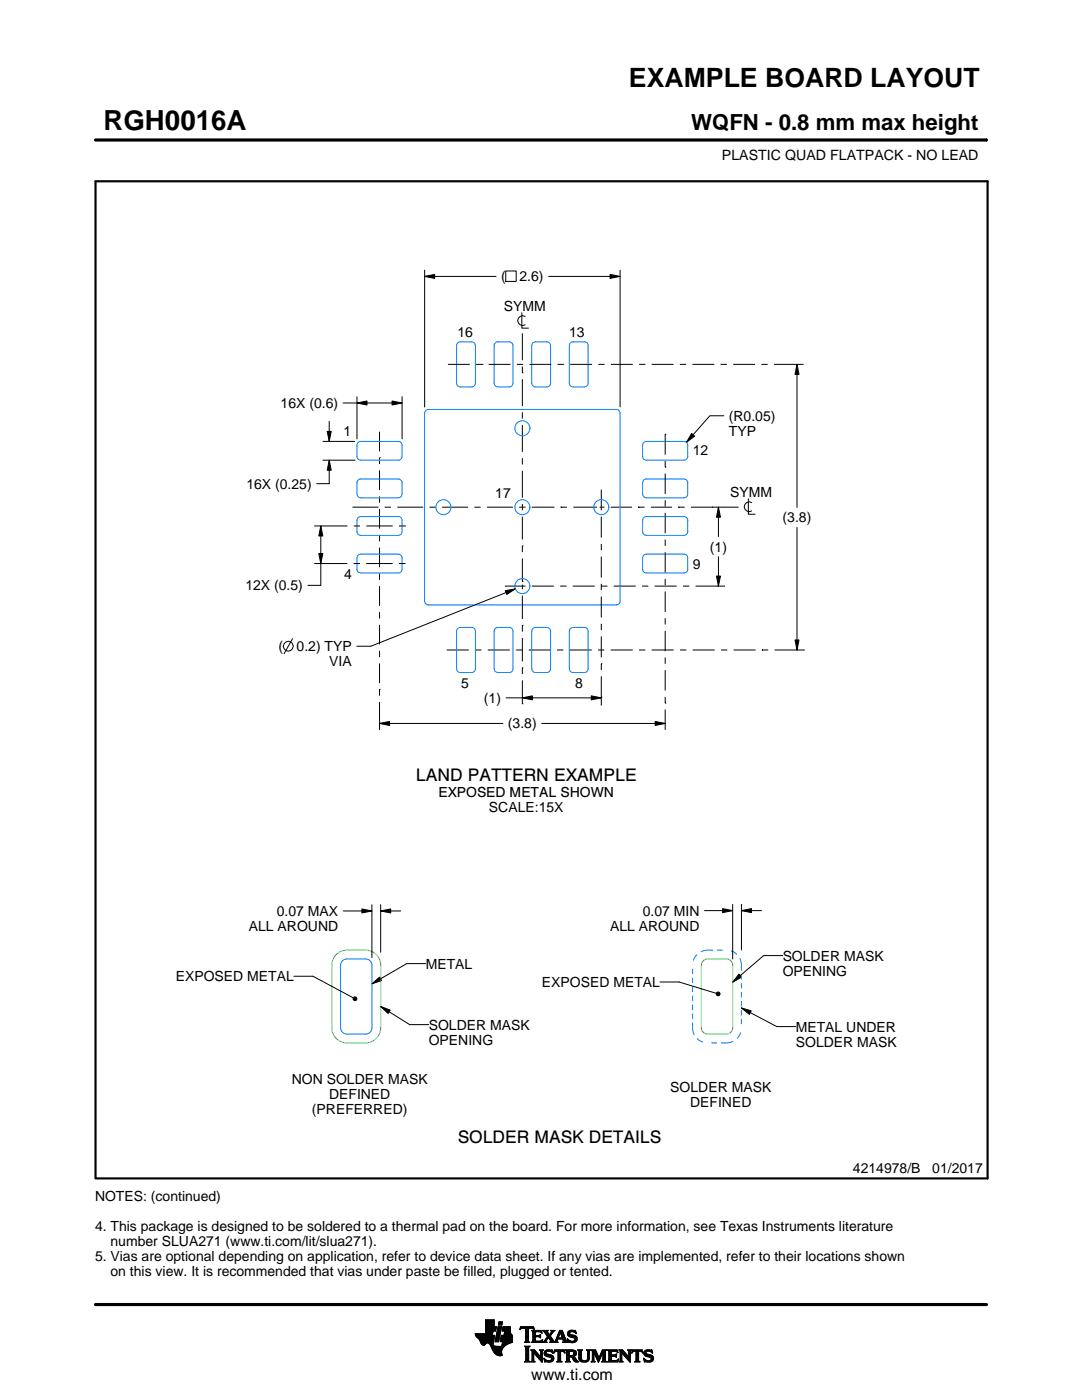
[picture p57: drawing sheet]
<svg xmlns="http://www.w3.org/2000/svg" width="216mm" height="279mm" viewBox="0 0 216 279" stroke-linecap="round" stroke-linejoin="round" font-family="sans-serif">
<defs><g id="words">
<text font-size="5.5" x="20.6" y="26">RGH0016A</text>
<text font-size="5.3" x="125.5" y="17.4">EXAMPLE BOARD LAYOUT</text>
<text font-size="4.4" x="137.9" y="26">WQFN - 0.8 mm max height</text>
<g font-size="3.5">
<text x="83" y="155.9">LAND PATTERN EXAMPLE</text>
<text x="91.3" y="228.1">SOLDER MASK DETAILS</text>
</g>
<text font-size="3.2" x="106" y="275.3">www.ti.com</text>
<g font-size="2.8">
<text x="144.1" y="32">PLASTIC QUAD FLATPACK - NO LEAD</text>
<text x="100" y="56.2">(</text>
<text x="103.7" y="56.2">2.6)</text>
<text x="100.5" y="62">SYMM</text>
<text x="91.3" y="67.2">16</text>
<text x="113.6" y="67.2">13</text>
<text x="56" y="81.4">16X (0.6)</text>
<text x="145.4" y="84">(R0.05)</text>
<text x="68.5" y="87.1">1</text>
<text x="145.4" y="87">TYP</text>
<text x="138.2" y="90.9">12</text>
<text x="49.2" y="97.5">16X (0.25)</text>
<text x="98.8" y="99.3">17</text>
<text x="145.7" y="99.1">SYMM</text>
<text x="156.2" y="104.3">(3.8)</text>
<text x="138.2" y="113.6">9</text>
<text x="141.7" y="110.1">(1)</text>
<text x="49" y="117.8">12X (0.5)</text>
<text x="68.7" y="115.5">4</text>
<text x="55.6" y="130">(</text>
<text x="59.2" y="130">0.2) TYP</text>
<text x="65.7" y="133">VIA</text>
<text x="92" y="137.3">5</text>
<text x="114.7" y="137.3">8</text>
<text x="96.6" y="140.3">(1)</text>
<text x="101.4" y="145.4">(3.8)</text>
<text x="87.5" y="159">EXPOSED METAL SHOWN</text>
<text x="97.6" y="162">SCALE:15X</text>
<text x="49.7" y="185.8">ALL AROUND</text>
<text x="55.2" y="182.8">0.07 MAX</text>
<text x="121.7" y="185.7">ALL AROUND</text>
<text x="128.3" y="182.7">0.07 MIN</text>
<text x="156.2" y="191.7">SOLDER MASK</text>
<text x="35.1" y="195.8">EXPOSED METAL</text>
<text x="84.9" y="193.3">METAL</text>
<text x="108.1" y="197">EXPOSED METAL</text>
<text x="156.2" y="194.7">OPENING</text>
<text x="85.5" y="205.5">SOLDER MASK</text>
<text x="85.5" y="208.5">OPENING</text>
<text x="158.8" y="205.9">METAL UNDER</text>
<text x="158.8" y="208.9">SOLDER MASK</text>
<text x="58.2" y="216.4">NON SOLDER MASK</text>
<text x="65.7" y="219.4">DEFINED</text>
<text x="133.8" y="218">SOLDER MASK</text>
<text x="137.7" y="221">DEFINED</text>
<text x="62.2" y="222.4">(PREFERRED)</text>
<text x="19" y="239.6">NOTES: (continued)</text>
<text x="170.2" y="234.2">4214978/B</text>
<text x="186" y="234.2">01/2017</text>
<text x="19" y="245.6">4. This package is designed to be soldered to a thermal pad on the board. For more information, see Texas Instruments literature</text>
<text x="19" y="251.6">5. Vias are optional depending on application, refer to device data sheet. If any vias are implemented, refer to their locations shown</text>
<text x="22.1" y="248.6">number SLUA271 (www.ti.com/lit/slua271).</text>
<text x="22.1" y="254.6">on this view. It is recommended that vias under paste be filled, plugged or tented.</text>
</g>
</g></defs>
<g fill="none" stroke="#000" stroke-width=".2">
<path d="M19.1 27.9h177.7M196.8 27.7v.5M84.7 55.2l2-.4v.8zM84.7 53.9v27.3M84.7 55.2h14.3M100.9 54.1h2.1v2.1h-2.1zM109.5 55.2h14.2M121.7 54.8l2 .4-2 .4zM123.7 53.9v27.3M71.2 79.2v8.4M80.2 79.2v8.4M89.4 72.7h4.3"/>
<path d="M95 72.7h1.2M96.2 72.7h.1M97.5 72.7h4.4M103.1 72.7h1.3M104.1 62.4v3.1h1.4M104.2 74.4h.1M104.2 66.5v5.4M104.2 73.1v1.3M104.2 75.7v5.3M104.8 63.2a.98 .98 0 0 0-1.5 .8 .98 .98 0 0 0 1.5 .8M105.6 72.7h4.4M111.3 72.7h1.2"/>
<path d="M113.8 72.7h4.3M119.4 72.7h1.2M121.9 72.7h4.4M127.5 72.7h1.3M130 72.7h4.4M135.7 72.7h1.2M138.2 72.7h4.3M143.8 72.7h1.2M146.3 72.7h4.4M151.9 72.7h1.3M154.4 72.7h5.9M159 72.7l.4 2h-.8z"/>
<path d="M159 72.7v28.6M64.4 88.1h6.4M64.4 91.8h6.5M65.3 86.1h.8l-.4 2zM65.7 91.8l.4 2h-.8zM65.7 84.1v4M65.7 91.8v4.7h-2.5M68.5 80.4h11.7M71.2 80.4l2-.4v.8zM75.7 91.3h.1M75.7 86.2v3.9M75.7 91.3v1.3"/>
<path d="M75.7 93.9v3.9M75.7 99.1v1.2M78.2 80l2 .4-2 .4zM104.2 82.3v1.2M104.2 84.8v5.4M104.2 91.4v1.3M104.2 94v5.3M120 97.7v4.1M132.7 93.2h.1M132.7 86.7h.1M132.7 86.7v4M132.7 92v1.2"/>
<path d="M132.7 94.5v4.1M132.7 99.8v1.3M138 86.5l.6 .5-1.6 1.3zM144.4 83h-2.8l-4.6 5.3M149.3 99.5v3.1h1.4M62.8 112.5h6.5M62.8 105h6.5M63.6 110.5h.8l-.4 2zM64 105l.4 2h-.8zM64 105v11.8h-2.6M70.3 101.2h5.2M70.6 112.5h1.2"/>
<path d="M70.6 105h1.2M73.1 112.5h5.2M73.1 105h5.2M75.7 101.6v3.9M75.7 106.8v1.2M75.7 109.3v3.9M75.7 114.5v1.2M75.7 117v3.9M76.8 101.2h1.2M79.3 101.2h5.2M79.6 112.5h1.3M79.6 105h1.4"/>
<path d="M85.7 101.2h1.3M88.2 101.2h5.2M94.7 101.2h1.2M97.2 101.2h5.1M100.7 117h4.2M100.8 117.9l2-.4-1.7 1.1zM102.8 117.5l-28.8 11.5h-2.8M103.6 101.2h1.3M104.2 108.9h.1M104.2 116h.1M104.2 100.6v1.2M104.2 103.1v4.6"/>
<path d="M104.2 108.9v1.3M104.2 111.5v4.5M104.2 116.7v.9M104.2 118.9v4.6M106.1 117h4.4M106.1 101.2h4.5M111.8 117h1.2M111.9 101.2h.1M111.9 101.2h1.2M114.3 117h4.4M114.4 101.2h4.5M118.9 101.2h.1"/>
<path d="M119.7 101.2h.9M119.9 117h1.3M120 103.1v4.2M120 108.6v1.2M120 111.1v4.2M120 116.5v1.3M120 119v4.2M121.9 101.2h4.2M122.5 117h4.4M127.4 101.2h.1M127.4 101.2h1.2M128.1 117h1.3"/>
<path d="M129.9 101.2h4.2M130.6 117h4.4M132.7 102.4v4M132.7 107.7v1.2M132.7 110.2v4.1M132.7 115.5v1.3M132.7 118v4.1M135.4 101.2h.1M135.4 101.2h1.2M136.3 117h1.2M137.9 101.2h9.5M138.8 117h5.8"/>
<path d="M142.1 101.2h.1M143 115h.8l-.4 2zM143.2 117h.1M143.4 101.2l.4 2h-.8zM143.4 101.2v5.9M143.4 111.1v5.9M150 100.3a.98 .98 0 0 0-1.5 .8 .98 .98 0 0 0 1.5 .9M159 105.3v24.4M58.4 127.5l-1.7 3M75.7 137.6h.1M75.7 122.2v1.2M75.7 124.7v3.9"/>
<path d="M75.7 129.9v1.2M75.7 132.4v3.9M75.7 137.6v1.2M89.1 129.7h4.4M94.8 129.7h1.3M97.3 129.7h4.4M101 139.3h19M103 129.7h1.2M104.2 139.3l2-.4v.8zM104.2 124.8h.1M104.2 133.3h.1M104.2 124.8v1.3"/>
<path d="M104.2 127.3v4.7M104.2 133.3v1.2M104.2 135.8v4.7M105.5 129.7h4.4M111.2 129.7h1.2M113.7 129.7h4.4M118 138.9l2 .4-2 .4zM119.3 129.7h1.3M120 132.5h.1M120 139.2h.1M120 124.5v1.2M120 127v4.2"/>
<path d="M120 132.5v1.2M120 135v5.8M121.9 129.7h4.4M127.5 129.7h1.3M130 129.7h4.4M132.7 123.4v1.2M132.7 125.9v4.1M132.7 131.2v1.3M132.7 133.7v4.1M132.7 139.1v1.2M135.7 129.7h1.2M138.2 129.7h4.4"/>
<path d="M143.9 129.7h1.2M146.4 129.7h4.4M152 129.7h.1M152 129.7h1.3M154.6 129.7h6M158.6 127.7h.8l-.4 2zM159 129.7h.1M75.7 144.4l2-.4v.8zM75.7 140.1v5.5M75.7 144.4h24.7M104.2 140.5h.1M108.1 144.4h24.6"/>
<path d="M130.7 144l2 .4-2 .4zM132.7 140.3h.1M132.7 141.6v4.1M58.6 194.8h3.8l8.1 4.3M68.5 181.8h5.7M70.5 199.1l.2-.2 .4 .1 .1 .3-.1 .3-.4 .1-.2-.2zM72.2 181.4l2 .4-2 .4zM74.2 196.4l1.5-1.4 .4 .7zM74.2 180.6v10.5M76 181.8l2-.4v.8zM76 180.6v9.4M76 181.8h4"/>
<path d="M84.9 192.3h-3.8l-6.9 4.1M131.7 196h3.8l7.4 2.2M140.6 181.7h5.6M142.9 198.2l.3-.2h.3l.2 .4-.2 .3h-.3l-.3-.2zM144.2 181.3l2 .4-2 .4zM146.2 180.5v10.9M147.5 194.4l.5 .6-1.8 1zM147.9 181.7l2-.4v.8zM147.9 180.5v9.1M147.9 181.7h4M156.2 190.7h-3.8l-6.2 5.3M76 200.9l1.9 .7-.5 .7z"/>
<path d="M76 200.9l5.7 3.6h3.8M147.9 201.2l2 .5-.4 .7zM147.9 201.2l7.1 3.7h3.8M94.8 266.2h3.5M94.8 266.3h3.5M94.9 266.4h3.3M94.9 266.5h3.8l-.2 1.2M94.9 266.5h3.8M95 266.6h3.7M95 266.7h3.7M95.1 266.8h3.6M95.2 266.9h3.4"/>
<path d="M95.3 267h3.3M95.4 267.1h3.2M95.5 267.2h3.1M95.6 267.3h3M95.7 267.4h2.8M95.7 267.5h2.8M95.8 267.6h2.7M95.8 267.7h2.7M95.9 267.8h2.6M95.9 267.9h2.5M95.9 268h2.5M96 268h1.1"/>
<path d="M96 268.1h1M96.1 268.2h.8M96.1 268.3h.7M96.2 268.4h.6M96.3 268.4h.4M96.9 266.1h1.4M96.9 266h1.4M96.9 265.9h1.4M96.9 265.8h1.5M96.9 265.7h1.5M96.9 264.7l2.2 .1-.2 .9h-.5l-.2 .8M96.9 265.6h2"/>
<path d="M96.9 265.5h2M96.9 265.4h2M96.9 265.3h2.1M96.9 265.2h2.1M96.9 265.1h2.1M96.9 265h2.1M96.9 264.9h2.1M96.9 264.8h2.2M96.9 264.6h1.7M96.9 264.5h1.7M96.9 264.4h1.7M96.9 264.3h1.7"/>
<path d="M96.9 264.2h1.7M96.9 264.1h1.7M96.9 264h1.7M96.9 263.9h1.7M96.9 263.8h1.7M96.9 263.7h1.7M96.9 263.6h1.7M96.9 263.5h1.7M96.9 263.4h1.7M97.5 268h.9M97.6 268.1h.8M97.7 268.2h.7"/>
<path d="M97.7 268.3h.7M97.8 268.4h.6M97.9 268.5h.6M97.9 268.6h.7M98 268.7h1.1M98 268.8h2.6M98 268.8h2.5M98.1 268.9h2.3M98.1 269h2.3M98.1 269.1h2.2M98.2 269.2h2.1M98.2 269.2h2"/>
<path d="M98.2 269.3h2M98.3 269.4h1.9M98.3 269.5h1.8M98.4 269.6h1.7M98.4 268v.4l.3 .2 2 .1M98.5 269.7h1.6M98.5 267.7l-.1 .3M98.5 269.8h1.6M98.6 269.9h1.5M98.6 264.8v-1.4h-1.7v2.8h-2.1l.1 .3 .8 .9 .6 1h.4l.5-.4 .4 .1 1 1.8 .8 .6h.8l-.1-1.1 .8-.9M98.6 270h1.5M98.7 270h1.4"/>
<path d="M98.8 270.1h1.3M98.8 267.7h.7M98.8 267.6h.7M98.8 267.5h.7M98.9 270.2h1.2M98.9 267.4h.7M98.9 267.3h.7M98.9 267.2h.7M98.9 267.1h.7M98.9 267h.7M98.9 270.3h1.3M99 266.9h.6"/>
<path d="M99 266.9h.7M99 266.8h.7M99 266.7h.7M99 266.6h.7M99 266.5h.7M99.1 270.4h1.1M99.1 266.4h.7M99.1 266.3h.7M99.1 266.2h.7M99.1 266.1h.7M99.1 266h.7M99.2 265.9h.7"/>
<path d="M99.2 265.8h.7M99.2 270.4h1M99.2 265.7h.7M99.2 265.6h.7M99.2 265.5h.7M99.3 265.4h.6M99.3 265.4h.7M99.3 265.3h.7M99.3 265.2h.7M99.3 265.1h.7M99.3 265h.7M99.4 270.5h.8"/>
<path d="M99.4 264.9h.7M99.4 264.8h.7M99.4 264.8h.7l-.6 3h-.7zM99.4 264.5l.2-.7h.7l-.2 .7h-.7M99.5 264.4h.6M99.5 264.3h.7M99.5 264.2h.7M99.5 264.1h.7M99.5 264h.7M99.5 263.9h.7M99.6 263.8h.7M99.8 270.6h.1"/>
<path d="M99.8 267.7h2.4M99.8 267.6h2.4M99.8 267.5h2.4M99.9 267.4h2.3M99.9 267.3h2.3M99.9 267.2h2.3M99.9 267.1h2.3M99.9 267h2.3M99.9 266.9h2.3M100 266.9h2.2M100 266.8h2.2M100 266.7h2.2"/>
<path d="M100 266.6h2.2M100 266.5h2.2M100.1 268.6h.7M100.2 268.5h.7M100.2 268.4h.8M100.2 268.4h.9M100.2 268.3h1M100.2 268.2h1.2M100.2 265.6h1.6M100.2 268.1h1.4M100.2 265.5h1.6M100.2 268h1.6"/>
<path d="M100.3 265.4h1.5M100.3 268h1.7M100.3 267.9h1.9M100.3 265.3h1.5M100.3 267.8h1.9M100.3 265.2h1.5M100.3 265.1h1.5M100.3 265h1.5M100.4 264.9h1.4M100.4 264.8h1.4M100.6 266.5l.1-.8h-.5l.2-.9h1.4l.1 1.1 .3 .6v1.4l-1.3 .6M100.6 266.4h1.5"/>
<path d="M100.6 266.3h1.4M100.6 266.2h1.4M100.6 266.1h1.3M100.7 266h1.2M100.7 265.9h1.2M100.7 265.8h1.1M100.7 265.7h1.1M102.2 266.5h-2.2l-.2 1.1 .1 .2h.4l-.2 .9M103.7 265.3h.1M103.8 265.2h.2M103.8 265h2.8M103.8 264.9h2.7"/>
<path d="M103.9 264.8h2.6M104.7 267.8h1M104.7 271.8h1.1M104.7 268.7h1M104.8 267.7h.7M104.8 271.7h.8M104.9 265.2h.6M104.9 268.9h.6M104.9 267.6h.6M104.9 267.5l-.2 .3M104.9 267.5h.6M104.9 267.4h.6"/>
<path d="M104.9 267.3h.6M104.9 267.2h.6M104.9 267.1h.6M104.9 267h.6M104.9 266.8h.6M104.9 266.7h.6M104.9 266.6h.6M104.9 266.5h.6M104.9 266.4h.6M104.9 266.3h.6M104.9 266.2h.6M104.9 266.1h.6"/>
<path d="M104.9 265.9h.6M104.9 265.8h.6M104.9 265.7h.6M104.9 265.6h.6M104.9 265.5h.6M104.9 265.4h.6M104.9 265.3h.6M104.9 271.5h.6M104.9 269h.6M104.9 271.4h.6M104.9 271.4v-2.4l-.2-.4h1.1l-.3 .4v2.4M104.9 271.4l-.2 .4h1.1l-.3-.4"/>
<path d="M104.9 271.3h.6M104.9 271.2h.6M104.9 271.1h.6M104.9 271h.6M104.9 270.9h.6M104.9 270.8h.6M104.9 270.6h.6M104.9 270.5h.6M104.9 270.4h.6M104.9 270.3h.6M104.9 270.2h.6M104.9 270.1h.6"/>
<path d="M104.9 270h.6M104.9 269.9h.6M104.9 269.8h.6M104.9 269.6h.6M104.9 269.5h.6M104.9 269.4h.6M104.9 269.3h.6M104.9 269.2h.6M104.9 269.1h.6M105.5 267.5l.2 .3M105.5 267.5v-2.3l.7-.1 .4 .3-.1-.6h-2.6l-.1 .6 .4-.3 .7 .1v2.3M105.7 267.8h-1"/>
<path d="M105.9 271.8h.8M105.9 269.4h.8M106.1 269.5h.7M106.1 267.8h2M106.1 271.7h.5M106.2 269.6h.7M106.2 271.5h.3M106.2 265.6h1.8M106.2 269.8h.8M106.2 271.4h.3M106.2 271.4l-.3 .4h.8l-.2-.4M106.2 271.3h.3"/>
<path d="M106.2 271.2h.3M106.2 271.1h.3M106.2 271h.3M106.2 270.9h.3M106.2 270.8h.3M106.2 270.6h.3M106.2 270.5h.3M106.2 270.4h.3M106.2 270.3h.3M106.2 270.2h.3M106.2 270.1h.3M106.2 270h1"/>
<path d="M106.2 269.9h.9M106.2 269.8v1.6M106.2 269.8l-.3-.4h.8l1.2 1.4M106.3 267.7h1.8M106.3 265.7h1.8M106.3 267.6h.6M106.3 265.8h.6M106.3 267.5l-.2 .3M106.3 267.5h.5M106.3 267.4h.5M106.3 267.3h.5M106.3 267.2h.5"/>
<path d="M106.3 267.1h.5M106.3 267h.5M106.3 266.8h.5M106.3 266.7h1.6M106.3 266.6h1.6M106.3 266.5h.5M106.3 266.4h.5M106.3 266.3h.5M106.3 266.2h.5M106.3 266.1h.5M106.3 265.9h.5M106.4 265.2h.2"/>
<path d="M106.5 270h.1M106.5 270v1.4M106.5 265.3h.1M106.6 270.1h.7M106.7 270.2h.7M106.8 270.3h.7M106.8 265.9l.2-.1h.6l.6 .2-.2-.5h-1.9l.2 .3v1.7M106.8 265.9v.6h.8l.3-.2v.7M106.9 270.4h.7M107 270.5h.7M107.1 270.6h.7M107.2 270.8h1"/>
<path d="M107.3 270.9h.9M107.4 271h.8M107.5 271.1h.7M107.6 271.2h.6M107.6 266.5h.3M107.7 271.3h.5M107.7 269.4h.7M107.7 266.8h.2M107.7 267.6h.5M107.8 266.4h.1M107.8 271.4h.4M107.8 267h.1"/>
<path d="M107.8 265.8h.3M107.8 269.5h.5M107.9 271.5h.3M107.9 269.6h.3M107.9 267l-.3-.2h-.8l.1 .8h.9l.5-.2M107.9 269.8h.3M107.9 270.6h.3M107.9 270.5h.3M107.9 270.4h.3M107.9 270.3h.3M107.9 270.2h.3M107.9 270.1h.3"/>
<path d="M107.9 270h.3M107.9 269.9h.3M107.9 269.8v1M107.9 269.8l-.2-.4h.7l-.2 .4M108 271.7h.2M108 265.9h.1M108 267.5h.2M108.1 271.8h.1M108.1 266.1h.1M108.2 267.4h.1M108.2 269.8v2.1l-1.7-1.9M108.2 267.8h.9"/>
<path d="M108.3 267.4l-.2 .5-2-.1M108.3 265.6h1M108.5 267.7h.5M108.5 271.1l.8 .4h.5l.2-.2-.1-.3-1-.4-.3-.3 .1-.7 .8-.2 .5 .1 .2-.1 .1 .6-.9-.3-.3 .1-.1 .3 1.3 .4 .2 .6M108.5 271.1h.1M108.5 265.7h.7M108.5 271.2h.2M108.6 271.3h.2M108.6 270.1h.4M108.6 270h.4M108.6 270.2h.6M108.6 267.6h.4"/>
<path d="M108.6 271.4h.4M108.6 269.9h.4M108.6 270.3h1M108.6 265.8h.7M108.6 271.5h.8M108.6 269.8h.5M108.7 271.7h1.5M108.7 270.4h1.3M108.7 267.5h.3M108.7 271.8h.1M108.7 265.9h.6M108.7 269.6h1.5"/>
<path d="M108.8 267.4h.3M108.8 270.5h1.5M108.8 266.1h.6M108.8 269.5h1.4M108.8 267.3h.4M108.9 266.2h.6M108.9 267.2h.4M108.9 266.3h.6M108.9 270.6h1.5M109 267.1h.3M109 266.4h1M109.1 271.8h.9"/>
<path d="M109.1 269.4h.7M109.1 267h.9M109.1 266.5h.8M109.1 267.8h-.9M109.2 266.8h.8M109.2 266.6h.6M109.2 266.7h.7M109.2 266.7l-.6 .9-.4 .2M109.3 270.8h1.1M109.5 267.1h.6M109.6 267.2h.6M109.7 271.5h.7"/>
<path d="M109.7 267.3h.6M109.7 267.8l.2-.1-.5-.8-.4 .8 .1 .1M109.7 267.8h1.6M109.7 266.3h.4M109.7 267.4h.6M109.8 270.9h.7M109.8 266.2h.3M109.8 266.6l.9 1.2 1-2.3h.5l.8 2.1 .3 .2M109.8 267.5h.6M109.9 266.1h.3M109.9 269.8h.4M109.9 267.6h.6"/>
<path d="M109.9 267.7h.7M109.9 271.4h.5M109.9 265.9h.4M110 271h.5M110 265.6h.7M110 265.9l-.4 .5-.4-.6 .2-.3h-1.1l.9 1.2M110 265.9l.1-.2-.2-.2h.8l-.9 1.1M110 271.3h.5M110 265.8h.4M110 271.1h.5M110 271.2h.5M110.1 269.4h.1"/>
<path d="M110.1 265.7h.4M110.1 269.9h.2M110.2 270h.1M110.5 270h.1M110.5 269.9h.2M110.5 271.1l-.3 .6-.7 .2-.6-.2-.2 .1-.2-.7M110.5 269.8h.3M110.6 269.6h2.1M110.6 269.5h2M110.6 269.4h2M110.7 267.7h.5M110.8 267.6h.4"/>
<path d="M110.9 267.5h.3M110.9 267.4h.3M111 267.3h.3M111 267.2h1.8M111 267.1h1.8M111.1 267h.3M111.1 271.8h1M111.1 266.8h.4M111.2 266.7h.3M111.2 267.5l.1-.2h1l.1 .2M111.2 267.5v.3h.1M111.2 266.6h.3"/>
<path d="M111.3 266.5h.3M111.3 271.7h.6M111.3 266.4h.3M111.3 271.5h.6M111.3 267.8h-1.6M111.3 269.8h.6M111.4 266.3h.3M111.4 271.4h.5M111.4 271.4l-.1-1.7h-.4l-.4 .4 .2-.7h1.9l.1 .7-.4-.4h-.4v1.7M111.4 270.5h.5M111.4 270.4h.5M111.4 270.3h.5"/>
<path d="M111.4 270.2h.5M111.4 270.1h.5M111.4 270h.5M111.4 269.9h.5M111.4 271.4l-.3 .4h1l-.2-.4M111.4 271.3h.5M111.4 271.2h.5M111.4 271.1h.5M111.4 271h.5M111.4 270.9h.5M111.4 270.8h.5M111.4 270.6h.5"/>
<path d="M111.4 266.2h.3M111.4 266.1h.4M111.5 265.9h.9M111.5 265.8h.8M111.6 265.7h.7M111.6 265.6h.6M111.8 265.9l.4 1.1h-.8zM111.9 266.1h.5M111.9 266.2h.5M111.9 266.3h.6M112 266.4h.5M112 266.5h.6"/>
<path d="M112.1 266.6h.5M112.1 266.7h.6M112.1 266.8h.6M112.2 267h.5M112.2 267.8h1.1M112.3 267.3h.6M112.3 267.4h.6M112.4 267.5h.6M112.4 267.5v.3h-.2M112.4 269.8h.3M112.4 267.6h.6M112.4 267.7h.7"/>
<path d="M112.6 269.9h.1M112.6 270h.2M112.8 271.8h1M112.8 269.4h1.6M113 269.5h1.7M113 271.7h.7M113 269.6h1.9M113 271.5h.6M113 269.8h.6M113 271.4h.6M113 271.4l-.2 .4h1l-.2-.4M113 271.3h.6"/>
<path d="M113 271.2h.6M113 271.1h.6M113 271h.6M113 270.9h.6M113 270.8h1.5M113 270.6h1.6M113 270.5h1.8M113 270.4h.6M113 270.3h.6M113 270.2h.6M113 270.1h.6M113 270h.6"/>
<path d="M113 269.9h.6M113 269.8v1.6M113 269.8l-.2-.4h1.5l.5 .2 .2 .3v.4l-.2 .3-.4 .1M113.2 267.3h.2M113.2 267.4h.3M113.2 266.2h.5M113.2 266.3h.6M113.2 266.1h.5M113.3 267.5h.3M113.3 267.8h-1.1M113.3 266.4h.9M113.3 265.9h.4"/>
<path d="M113.3 267.6h.6M113.3 266.5h1.3M113.3 267.7h1.6M113.3 265.8h.5M113.3 267.8h.2M113.4 266.6h1.5M113.4 265.7h1.5M113.4 265.7l.5-.2 .7 .1 .2-.1 .1 .7-.7-.4h-.4l-.1 .3 .1 .2 .9 .2 .4 .3 .1 .5-.3 .5-.6 .2-.7-.2-.2 .1-.2-.7 .9 .5 .4-.1 .2-.3-.1-.3-1.2-.4-.2-.5zM113.5 266.7h1.5M113.5 265.6h1.4M113.6 271.4v-.6h.4l.7 .9 .8 .1M113.6 269.9l.1-.2 .7 .2v.4l-.4 .2"/>
<path d="M113.6 269.9v.6M113.7 267.8h1.1M113.8 266.8h1.3M113.8 265.5h.6M114 268h.4M114.1 270.9h.6M114.2 271h.6M114.2 271.1h.7M114.3 271.2h.6M114.3 267h.8M114.3 269.8h.7M114.3 270.4h.6"/>
<path d="M114.4 271.3h.6M114.4 270.7l1.1 1.1M114.4 270.7h.1M114.4 271.4h.7M114.4 269.9h.6M114.4 270.3h.6M114.5 267.6h.5M114.5 270.2h.5M114.5 270h.5M114.5 265.8h.4M114.5 270.1h.5M114.5 271.5h.7"/>
<path d="M114.6 271.7h.7M114.6 267.1h.6M114.6 267.5h.5M114.7 267.2h.5M114.7 267.4h.5M114.7 265.9h.3M114.7 267.3h.5M114.7 271.8h.8M114.8 266.1h.2M114.9 266.2h.1M115.3 269.4h.9M115.4 269.5h.7"/>
<path d="M115.5 269.6h.5M115.5 269.8h.5M115.5 269.8v1.4l.4 .5 .6 .2 .6-.1 .4-.3 .1-.5M115.5 271h.5M115.5 270.9h.5M115.5 270.8h.5M115.5 270.6h.5M115.5 270.5h.5M115.5 270.4h.5M115.5 270.3h.5M115.5 270.2h.5M115.5 270.1h.5"/>
<path d="M115.5 270h.5M115.5 269.9h.5M115.5 269.8l-.2-.4h.9l-.2 .4M115.5 271.1h.5M115.5 271.2h.5M115.5 271.3h.6M115.6 271.4h.6M115.7 271.5h.8M115.8 271.7h1.5M116 271l.2 .4 .4 .2 .5-.2 .2-.4M116 269.8v1.2M116 271.8h1.1"/>
<path d="M116.8 271.5h.6M117 269.4h.8M117.1 271.4h.4M117.2 269.5h.5M117.2 271.3h.4M117.2 269.6h.4M117.2 271.2h.4M117.2 271.1h.4M117.3 269.8h.3M117.3 271h.3M117.3 270.9h.3M117.3 270.8h.3"/>
<path d="M117.3 270.6h.3M117.3 270.5h.3M117.3 270.4h.3M117.3 270.3h.3M117.3 270.2h.3M117.3 270.1h.3M117.3 270h.3M117.3 269.9h.3M117.6 269.8l.2-.4h-.8l.2 .3 .1 1.3M117.6 269.8v1.2M118 271.8h.7M118 269.4h.8"/>
<path d="M118.1 269.5h.8M118.1 271.7h.5M118.2 269.6h.7M118.2 271.5h.3M118.2 269.8h.8M118.2 271.4h.3M118.2 269.8l-.2-.4h.8l.7 1.6 .7-1.6h.9l-.3 .4M118.2 271.4l-.2 .4h.7l-.2-.4M118.2 271.3h.3M118.2 271.2h.3M118.2 271.1h.3M118.2 271h.3"/>
<path d="M118.2 270.9h.3M118.2 270.8h.3M118.2 270.6h.3M118.2 270.5h.3M118.2 270.4h.3M118.2 270.3h.3M118.2 270.2h.3M118.2 270.1h.3M118.2 270h.9M118.2 269.9h.8M118.2 269.8v1.6M118.6 270.1h.5"/>
<path d="M118.6 270.2h.6M118.7 270.3h.5M118.7 270.4h.6M118.8 270.5h.5M118.8 270.6h.6M118.9 270.8h.5M118.9 270.9h.6M119 271h.8M119 271.1h.8M119.1 271.2h.6M119.1 271.3h.6M119.2 271.4h.4"/>
<path d="M119.2 271.5h.4M119.3 271.7h.2M119.3 271.8h.2M119.6 270.9h.3M119.6 270.8h.3M119.7 270.6h.3M119.7 270.5h.3M119.8 270.4h.3M119.8 270.3h.3M119.9 270.2h.3M119.9 270.1h.3M120 270h.8"/>
<path d="M120 269.9h.8M120 269.8h.8M120.1 271.8h1M120.1 269.6h.7M120.1 269.5h.8M120.2 269.4h.9M120.2 271.7h.7M120.3 271.5h.5M120.3 271.4h.5M120.3 271.4l-.2 .4h1l-.3-.4M120.3 271.4v-1.5l-.9 2-.9-2v1.5M120.3 271.3h.5"/>
<path d="M120.3 271.2h.5M120.3 271.1h.5M120.3 271h.5M120.3 270.9h.5M120.3 270.8h.5M120.3 270.6h.5M120.3 270.5h.5M120.3 270.4h.5M120.3 270.3h.5M120.3 270.2h.5M120.3 270.1h.5M120.8 269.8v1.6"/>
<path d="M121.2 271.8h2M121.2 269.4h1.9M121.4 269.5h1.8M121.4 271.7h1.9M121.5 269.6h1.7M121.5 271.5h1.8M121.5 269.8h.5M121.5 271.4h.5M121.5 269.8l-.3-.4h1.9l.2 .6M121.5 269.9h.5M121.5 269.8v1.6M121.5 271.3h.5"/>
<path d="M121.5 271.2h.5M121.5 271.1h.5M121.5 271h.5M121.5 270.9h.5M121.5 270.8h.5M121.5 270.6h1.5M121.5 270.5h1.5M121.5 270.4h1.5M121.5 270.3h.5M121.5 270.2h.5M121.5 270.1h.5M121.5 270h.5"/>
<path d="M122.6 270.4l.4-.2v.7l-.2-.2h-.8v.8h.2M122.9 270.8h.1M122.9 270.3h.1M123 269.8h.3M123.1 271.4h.3M123.2 269.9h.1M123.3 270h.1M123.3 270l-.4-.3h-.8l-.1 .7M123.3 271.3h.1M123.4 271.2h.1M123.4 271.2l-.2 .6h-2l.3-.4M123.4 271.2l-.3 .3h-.4"/>
<path d="M123.5 271.8h.8M123.5 269.4h.7M123.6 269.5h.7M123.7 271.7h.5M123.7 269.6h.7M123.7 271.5h.4M123.7 269.8h.8M123.7 271.4h.4M123.7 271.4l-.2 .4h.8l-.2-.4M123.7 271.3h.4M123.7 271.2h.4M123.7 271.1h.4"/>
<path d="M123.7 271h.4M123.7 270.9h.4M123.7 270.8h.4M123.7 270.6h.4M123.7 270.5h.4M123.7 270.4h.4M123.7 270.3h.4M123.7 270.2h.4M123.7 270.1h.4M123.7 270h1M123.7 269.9h.9M123.7 269.8v1.6"/>
<path d="M123.7 269.8l-.2-.4h.7l1.2 1.4 .1-1M124.1 270v1.4M124.1 270h.1M124.2 270.1h.6M124.2 270.2h.7M124.3 270.3h.7M124.4 270.4h.7M124.5 270.5h.7M124.6 270.6h.7M124.7 270.8h1.1M124.8 270.9h1M124.9 271h.9"/>
<path d="M125 271.1h.8M125.1 271.2h.7M125.2 271.3h.6M125.2 269.4h.8M125.3 271.4h.5M125.4 269.5h.5M125.4 271.5h.4M125.4 269.6h.4M125.5 269.8h.3M125.5 269.8l-.3-.4h.8l-.2 .4M125.5 270.4h.3M125.5 270.3h.3"/>
<path d="M125.5 270.2h.3M125.5 270.1h.3M125.5 270h.3M125.5 269.9h.3M125.5 270.6h.3M125.5 270.5h.3M125.5 271.7h.3M125.6 271.8h.2M125.8 269.8v2.1l-1.7-1.9M126 270h.1M126.1 269.9h.1M126.1 269.8h.3"/>
<path d="M126.1 269.6h2.1M126.2 269.5h2M126.2 269.4h2M126.6 271.8h1.1M126.9 271.7h.6M126.9 271.5h.5M126.9 269.8h.5M126.9 271.4h.5M126.9 271.4v-1.7h-.5l-.3 .4 .1-.7h1.9l.2 .7-.4-.4h-.5v1.7M126.9 270.5h.5M126.9 270.4h.5M126.9 270.3h.5"/>
<path d="M126.9 270.2h.5M126.9 270.1h.5M126.9 270h.5M126.9 269.9h.5M126.9 271.4l-.3 .4h1.1l-.3-.4M126.9 271.3h.5M126.9 271.2h.5M126.9 271.1h.5M126.9 271h.5M126.9 270.9h.5M126.9 270.8h.5M126.9 270.6h.5"/>
<path d="M128 269.8h.3M128.1 269.9h.2M128.2 270h.1M128.4 271.1h.1M128.4 271.2h.2M128.5 271.3h.2M128.5 270.1h.4M128.5 270h.4M128.5 270.2h.6M128.5 271.4h.4M128.5 269.9h.4M128.5 270.3h1"/>
<path d="M128.5 271.5h.8M128.5 269.8h.5M128.6 271.7h1.5M128.6 270.4h1.3M128.6 271.8h.1M128.6 269.6h1.5M128.7 270.5h1.5M128.7 269.5h1.4M128.8 270.6h1.5M128.9 271.8h1M129 269.4h.7M129.1 270.8l-.6-.4 .1-.7 .5-.3 .8 .1 .2-.1 .1 .7-.8-.4-.4 .1-.1 .2 1.3 .5 .2 .6"/>
<path d="M129.1 270.8l.8 .2v.4l-.7 .1-.8-.4M129.2 270.8h1.1M129.6 271.5h.7M129.6 270.9h.8M129.8 269.8h.4M129.8 271.4h.5M129.9 271h.5M129.9 271.3h.5M129.9 271.1h.5M129.9 271.2h.5M129.9 269.4h.2M130 269.9h.2"/>
<path d="M130.1 270h.1M130.4 271.1l-.3 .6-.7 .2-.6-.2-.2 .1-.2-.7"/>
<circle cx="57.5" cy="129" r=".98"/>
</g>
<g fill="#000">
<path d="M84.7 55.2l2-.4v.8zM121.7 54.8l2 .4-2 .4zM159 72.7l.4 2h-.8zM65.3 86.1h.8l-.4 2zM65.7 91.8l.4 2h-.8zM71.2 80.4l2-.4v.8zM78.2 80l2 .4-2 .4zM138 86.5l.6 .5-1.6 1.3zM64 105l.4 2h-.8zM63.6 110.5h.8l-.4 2zM100.8 117.9l2-.4-1.7 1.1zM143.4 101.2l.4 2h-.8z"/>
<path d="M143 115h.8l-.4 2zM104.2 139.3l2-.4v.8zM118 138.9l2 .4-2 .4zM158.6 127.7h.8l-.4 2zM75.7 144.4l2-.4v.8zM130.7 144l2 .4-2 .4zM70.5 199.1l.2-.2 .4 .1 .1 .3-.1 .3-.4 .1-.2-.2zM72.2 181.4l2 .4-2 .4zM74.2 196.4l1.5-1.4 .4 .7zM76 181.8l2-.4v.8zM142.9 198.2l.3-.2h.3l.2 .4-.2 .3h-.3l-.3-.2zM144.2 181.3l2 .4-2 .4z"/>
<path d="M147.5 194.4l.5 .6-1.8 1zM147.9 181.7l2-.4v.8zM76 200.9l1.9 .7-.5 .7zM147.9 201.2l2 .5-.4 .7z"/>
</g>
<path d="M19.1 36.2h178v199h-178z" fill="none" stroke="#000" stroke-width=".43"/>
<path d="M19 27.9h177.8M19 260.3h177.8" fill="none" stroke="#000" stroke-width=".63"/>
<g fill="none" stroke="#0080ff" stroke-width=".2">
<path d="M91.3 68.4l.6-.2h2.2a.75 .75 0 0 1 .8 .8v7.5a.75 .75 0 0 1-.8 .7h-2.2a.75 .75 0 0 1-.8-.7v-7.5zM98.8 68.4l.6-.2h2.2a.75 .75 0 0 1 .8 .8v7.5a.75 .75 0 0 1-.8 .7h-2.2a.75 .75 0 0 1-.8-.7v-7.5zM106.3 68.4l.6-.2h2.2a.75 .75 0 0 1 .8 .8v7.5a.75 .75 0 0 1-.8 .7h-2.2a.75 .75 0 0 1-.8-.7v-7.5zM113.8 68.4l.6-.2h2.2a.75 .75 0 0 1 .8 .8v7.5a.75 .75 0 0 1-.8 .7h-2.2a.75 .75 0 0 1-.8-.7v-7.5zM71.5 88.3l.5-.2h7.5a.75 .75 0 0 1 .7 .7v2.3a.75 .75 0 0 1-.7 .7h-7.5a.75 .75 0 0 1-.8-.7v-2.3zM71.5 95.8l.5-.2h7.5a.75 .75 0 0 1 .7 .7v2.3a.75 .75 0 0 1-.7 .7h-7.5a.75 .75 0 0 1-.8-.7v-2.3zM85 81.9l.5-.2h37.5a.75 .75 0 0 1 .7 .8v37.5a.75 .75 0 0 1-.7 .7h-37.5a.75 .75 0 0 1-.8-.7v-37.5zM128.5 88.3l.5-.2h7.5a.75 .75 0 0 1 .7 .7v2.3a.75 .75 0 0 1-.7 .7h-7.5a.75 .75 0 0 1-.8-.7v-2.3zM128.5 95.8l.5-.2h7.5a.75 .75 0 0 1 .7 .7v2.3a.75 .75 0 0 1-.7 .7h-7.5a.75 .75 0 0 1-.8-.7v-2.3zM71.5 103.3l.5-.2h7.5a.75 .75 0 0 1 .7 .7v2.3a.75 .75 0 0 1-.7 .7h-7.5a.75 .75 0 0 1-.8-.7v-2.3zM71.5 110.8l.5-.2h7.5a.75 .75 0 0 1 .7 .7v2.3a.75 .75 0 0 1-.7 .7h-7.5a.75 .75 0 0 1-.8-.7v-2.3zM128.5 103.3l.5-.2h7.5a.75 .75 0 0 1 .7 .7v2.3a.75 .75 0 0 1-.7 .7h-7.5a.75 .75 0 0 1-.8-.7v-2.3z"/>
<path d="M128.5 110.8l.5-.2h7.5a.75 .75 0 0 1 .7 .7v2.3a.75 .75 0 0 1-.7 .7h-7.5a.75 .75 0 0 1-.8-.7v-2.3zM91.3 125.4l.6-.2h2.2a.75 .75 0 0 1 .8 .8v7.5a.75 .75 0 0 1-.8 .7h-2.2a.75 .75 0 0 1-.8-.7v-7.5zM98.8 125.4l.6-.2h2.2a.75 .75 0 0 1 .8 .8v7.5a.75 .75 0 0 1-.8 .7h-2.2a.75 .75 0 0 1-.8-.7v-7.5zM106.3 125.4l.6-.2h2.2a.75 .75 0 0 1 .8 .8v7.5a.75 .75 0 0 1-.8 .7h-2.2a.75 .75 0 0 1-.8-.7v-7.5zM113.8 125.4l.6-.2h2.2a.75 .75 0 0 1 .8 .8v7.5a.75 .75 0 0 1-.8 .7h-2.2a.75 .75 0 0 1-.8-.7v-7.5zM68.3 191.7l.9-.3h3.8a1.25 1.25 0 0 1 1.2 1.2v12.5a1.25 1.25 0 0 1-1.2 1.3h-3.8a1.25 1.25 0 0 1-1.2-1.3v-12.5zM138.2 193.3v1.1M138.2 195.1v1.1M138.2 196.9v1.1M138.2 198.7v1.1M139.1 190.5l-.8 1.2M142.3 189.6l-1.5 .1-1 .3"/>
<path d="M143.1 189.6h1.1M145.9 189.8l1.2 .7M147.6 191.3l.3 .9v1.5M147.9 194.4v1.1M147.9 196.2v1.1M147.9 198v1.1M147.9 199.8v1M138.2 204.1v1.4l.3 1M138.2 200.5v1.1M138.2 202.3v1M138.5 206.5h.1M139.1 207.2l1.2 .8"/>
<path d="M141.9 208.1h1.2M146.3 207.8l-1 .3h-1.5M147.8 206.1l-.7 1.1M147.9 201.6v1M147.9 203.3v1.1"/>
<circle cx="104.2" cy="85.5" r="1.5"/>
<circle cx="88.5" cy="101.2" r="1.5"/>
<circle cx="104.2" cy="117" r="1.5"/>
<circle cx="104.2" cy="101.2" r="1.5"/>
<circle cx="120" cy="101.2" r="1.5"/>
</g>
<path d="M67.1 190.5l.7-.5 .9-.3 4.3-.1a3 3 0 0 1 3 3v12.5a3 3 0 0 1-3 3h-3.8a3 3 0 0 1-3-3v-12.5l.3-1.3zM140.5 191.6l.7-.2h3.7a1.25 1.25 0 0 1 1.3 1.2v12.5a1.25 1.25 0 0 1-1.3 1.3h-3.7a1.25 1.25 0 0 1-1.3-1.3v-12.5l.1-.4z" fill="none" stroke="#6ef200" stroke-width=".2"/>
<use href="#words"/>
</svg>
